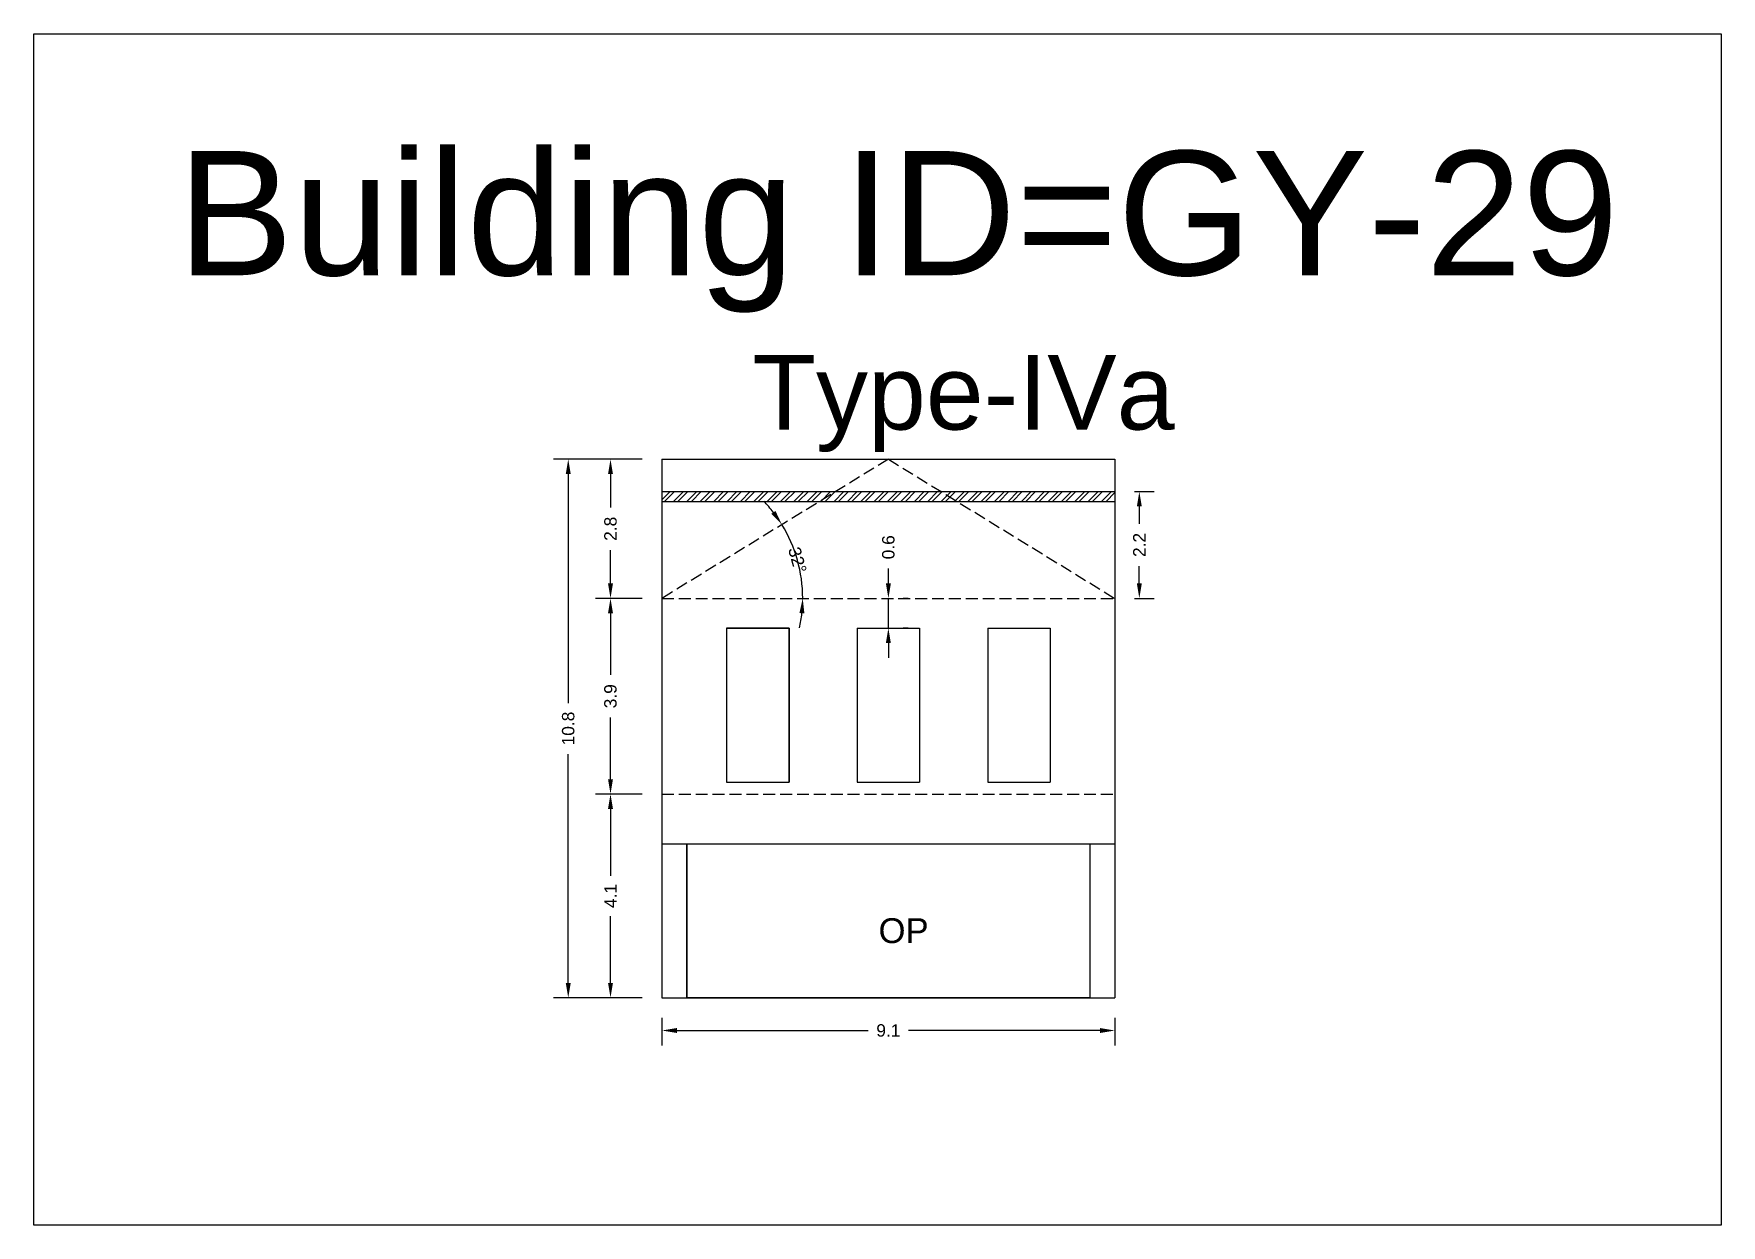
# Model space of a CAD drawing. Header units: metres. Extents: x 3416649 to 3417076, y -6712857 to -6712690.
# Drawn here: x 3416963.21 to 3416997.19, y -6712786.77 to -6712762.79 of the extents above; entities that cross this region are included whole.
import ezdxf

# ---------------------------------------------------------------- set-up
doc = ezdxf.new("R2010")
doc.units = ezdxf.units.M
doc.linetypes.add('ACAD_ISO02W100', pattern=[15, 12, -3])
doc.layers.add('Dotted', color=7, linetype='ACAD_ISO02W100', plot=False)
doc.styles.get("Standard").update_dxf_attribs({"font": 'arial.ttf'})
doc.dimstyles.new('ISO-25', dxfattribs={"dimtxt": 0.25, "dimasz": 0.3, "dimexe": 0.3, "dimexo": 0.4, "dimgap": 0.2, "dimtad": 0, "dimdec": 1, "dimdsep": 46, "dimtxsty": 'Standard', "dimcen": 2.5, "dimadec": 0, "dimazin": 0, "dimtfac": 1, "dimtdec": 1, "dimtmove": 0, "dimatfit": 3, "dimfxl": 1, "dimarcsym": 0})

# ---------------------------------------------------------------- blocks, each defined once
blk = doc.blocks.new('*D202')
at = {"color": 0, "lineweight": -2, "transparency": 16777216}
for start, end in [(37.6165, 43.6816), (0, 31.5514), (347.8698, 353.9349)]:
    blk.add_arc((3416975.86, -6712774.15), 2.835, start, end, dxfattribs=at)
at = {"color": 0, "transparency": 16777216}
for points in [[(3416978.147, -6712772.391), (3416978.064, -6712772.448), (3416978.276, -6712772.666)], [(3416978.629, -6712774.447), (3416978.729, -6712774.452), (3416978.695, -6712774.15)]]:
    blk.add_solid(points, dxfattribs=at)
at = {"layer": 'Defpoints', "color": 0, "transparency": 16777216}
for p in [(3416980.42, -6712771.35), (3416978.506, -6712773.132), (3416975.86, -6712774.15), (3416975.86, -6712774.15), (3416984.98, -6712774.15)]:
    blk.add_point(p, dxfattribs=at)
at = {"color": 0, "transparency": 16777216, "insert": (3416978.588, -6712773.379), "char_height": 0.25, "attachment_point": 5, "rotation": 285.7757}
blk.add_mtext('32°', dxfattribs=at)
blk = doc.blocks.new('*D203')
at = {"color": 0, "lineweight": -2, "transparency": 16777216}
for p, q in [((3416975.46, -6712778.09), (3416974.524, -6712778.09)), ((3416974.824, -6712778.39), (3416974.824, -6712779.732)), ((3416974.824, -6712781.89), (3416974.824, -6712780.548)), ((3416975.46, -6712782.19), (3416974.524, -6712782.19))]:
    blk.add_line(p, q, dxfattribs=at)
at = {"color": 0, "transparency": 16777216}
for points in [[(3416974.774, -6712778.39), (3416974.874, -6712778.39), (3416974.824, -6712778.09)], [(3416974.774, -6712781.89), (3416974.874, -6712781.89), (3416974.824, -6712782.19)]]:
    blk.add_solid(points, dxfattribs=at)
at = {"layer": 'Defpoints', "color": 0, "transparency": 16777216}
for p in [(3416974.824, -6712778.09), (3416975.86, -6712778.09), (3416975.86, -6712782.19)]:
    blk.add_point(p, dxfattribs=at)
at = {"color": 0, "transparency": 16777216, "insert": (3416974.824, -6712780.14), "char_height": 0.25, "attachment_point": 5, "rotation": 90}
blk.add_mtext('4.1', dxfattribs=at)
blk = doc.blocks.new('*D204')
at = {"color": 0, "lineweight": -2, "transparency": 16777216}
for p, q in [((3416975.46, -6712774.15), (3416974.524, -6712774.15)), ((3416974.824, -6712774.45), (3416974.824, -6712775.692)), ((3416974.824, -6712777.79), (3416974.824, -6712776.548)), ((3416975.46, -6712778.09), (3416974.524, -6712778.09))]:
    blk.add_line(p, q, dxfattribs=at)
at = {"color": 0, "transparency": 16777216}
for points in [[(3416974.774, -6712774.45), (3416974.874, -6712774.45), (3416974.824, -6712774.15)], [(3416974.774, -6712777.79), (3416974.874, -6712777.79), (3416974.824, -6712778.09)]]:
    blk.add_solid(points, dxfattribs=at)
at = {"layer": 'Defpoints', "color": 0, "transparency": 16777216}
for p in [(3416974.824, -6712774.15), (3416975.86, -6712774.15), (3416975.86, -6712778.09)]:
    blk.add_point(p, dxfattribs=at)
at = {"color": 0, "transparency": 16777216, "insert": (3416974.824, -6712776.12), "char_height": 0.25, "attachment_point": 5, "rotation": 90}
blk.add_mtext('3.9', dxfattribs=at)
blk = doc.blocks.new('*D205')
at = {"color": 0, "lineweight": -2, "transparency": 16777216}
for p, q in [((3416975.86, -6712782.59), (3416975.86, -6712783.148)), ((3416984.98, -6712782.59), (3416984.98, -6712783.148)), ((3416976.16, -6712782.848), (3416980.016, -6712782.848)), ((3416984.68, -6712782.848), (3416980.823, -6712782.848))]:
    blk.add_line(p, q, dxfattribs=at)
at = {"color": 0, "transparency": 16777216}
for points in [[(3416976.16, -6712782.798), (3416976.16, -6712782.898), (3416975.86, -6712782.848)], [(3416984.68, -6712782.798), (3416984.68, -6712782.898), (3416984.98, -6712782.848)]]:
    blk.add_solid(points, dxfattribs=at)
at = {"layer": 'Defpoints', "color": 0, "transparency": 16777216}
for p in [(3416975.86, -6712782.19), (3416984.98, -6712782.19), (3416984.98, -6712782.848)]:
    blk.add_point(p, dxfattribs=at)
at = {"color": 0, "transparency": 16777216, "insert": (3416980.42, -6712782.848), "char_height": 0.25, "attachment_point": 5}
blk.add_mtext('9.1', dxfattribs=at)
blk = doc.blocks.new('*D206')
at = {"color": 0, "lineweight": -2, "transparency": 16777216}
for p, q in [((3416975.46, -6712771.35), (3416974.524, -6712771.35)), ((3416974.824, -6712771.65), (3416974.824, -6712772.32)), ((3416974.824, -6712773.85), (3416974.824, -6712773.18)), ((3416975.46, -6712774.15), (3416974.524, -6712774.15))]:
    blk.add_line(p, q, dxfattribs=at)
at = {"color": 0, "transparency": 16777216}
for points in [[(3416974.774, -6712771.65), (3416974.874, -6712771.65), (3416974.824, -6712771.35)], [(3416974.774, -6712773.85), (3416974.874, -6712773.85), (3416974.824, -6712774.15)]]:
    blk.add_solid(points, dxfattribs=at)
at = {"layer": 'Defpoints', "color": 0, "transparency": 16777216}
for p in [(3416974.824, -6712771.35), (3416975.86, -6712771.35), (3416975.86, -6712774.15)]:
    blk.add_point(p, dxfattribs=at)
at = {"color": 0, "transparency": 16777216, "insert": (3416974.824, -6712772.75), "char_height": 0.25, "attachment_point": 5, "rotation": 90}
blk.add_mtext('2.8', dxfattribs=at)
blk = doc.blocks.new('*D207')
at = {"color": 0, "lineweight": -2, "transparency": 16777216}
for p, q in [((3416975.46, -6712771.35), (3416973.673, -6712771.35)), ((3416973.973, -6712771.65), (3416973.973, -6712776.257)), ((3416973.973, -6712781.89), (3416973.973, -6712777.283)), ((3416975.46, -6712782.19), (3416973.673, -6712782.19))]:
    blk.add_line(p, q, dxfattribs=at)
at = {"color": 0, "transparency": 16777216}
for points in [[(3416973.923, -6712771.65), (3416974.023, -6712771.65), (3416973.973, -6712771.35)], [(3416973.923, -6712781.89), (3416974.023, -6712781.89), (3416973.973, -6712782.19)]]:
    blk.add_solid(points, dxfattribs=at)
at = {"layer": 'Defpoints', "color": 0, "transparency": 16777216}
for p in [(3416973.973, -6712771.35), (3416975.86, -6712771.35), (3416975.86, -6712782.19)]:
    blk.add_point(p, dxfattribs=at)
at = {"color": 0, "transparency": 16777216, "insert": (3416973.973, -6712776.77), "char_height": 0.25, "attachment_point": 5, "rotation": 90}
blk.add_mtext('10.8', dxfattribs=at)
blk = doc.blocks.new('*D208')
at = {"color": 0, "lineweight": -2, "transparency": 16777216}
for p, q in [((3416980.42, -6712773.85), (3416980.42, -6712773.55)), ((3416980.42, -6712774.75), (3416980.42, -6712774.15)), ((3416980.82, -6712774.15), (3416980.72, -6712774.15)), ((3416980.82, -6712774.75), (3416980.72, -6712774.75)), ((3416980.42, -6712775.05), (3416980.42, -6712775.35))]:
    blk.add_line(p, q, dxfattribs=at)
at = {"color": 0, "transparency": 16777216}
for points in [[(3416980.37, -6712773.85), (3416980.47, -6712773.85), (3416980.42, -6712774.15)], [(3416980.37, -6712775.05), (3416980.47, -6712775.05), (3416980.42, -6712774.75)]]:
    blk.add_solid(points, dxfattribs=at)
at = {"layer": 'Defpoints', "color": 0, "transparency": 16777216}
for p in [(3416980.42, -6712774.15), (3416980.42, -6712774.15), (3416980.42, -6712774.75)]:
    blk.add_point(p, dxfattribs=at)
at = {"color": 0, "transparency": 16777216, "insert": (3416980.42, -6712773.122), "char_height": 0.25, "attachment_point": 5, "rotation": 90}
blk.add_mtext('0.6', dxfattribs=at)
blk = doc.blocks.new('*D209')
at = {"color": 0, "lineweight": -2, "transparency": 16777216}
for p, q in [((3416985.38, -6712772), (3416985.774, -6712772)), ((3416985.474, -6712772.3), (3416985.474, -6712772.647)), ((3416985.474, -6712773.85), (3416985.474, -6712773.503)), ((3416985.38, -6712774.15), (3416985.774, -6712774.15))]:
    blk.add_line(p, q, dxfattribs=at)
at = {"color": 0, "transparency": 16777216}
for points in [[(3416985.424, -6712772.3), (3416985.524, -6712772.3), (3416985.474, -6712772)], [(3416985.424, -6712773.85), (3416985.524, -6712773.85), (3416985.474, -6712774.15)]]:
    blk.add_solid(points, dxfattribs=at)
at = {"layer": 'Defpoints', "color": 0, "transparency": 16777216}
for p in [(3416984.98, -6712772), (3416985.474, -6712772), (3416984.98, -6712774.15)]:
    blk.add_point(p, dxfattribs=at)
at = {"color": 0, "transparency": 16777216, "insert": (3416985.474, -6712773.075), "char_height": 0.25, "attachment_point": 5, "rotation": 90}
blk.add_mtext('2.2', dxfattribs=at)

msp = doc.modelspace()

# ---------------------------------------------------------------- hatches: boundary and pattern name
h = msp.add_hatch()
h.set_pattern_fill('ANSI32', color=256, scale=0.02)
h.set_pattern_definition([(45, (-10.2469, 0), (-0.134703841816, 0.134703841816), []), (45, (-10.1571, 0), (-0.134703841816, 0.134703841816), [])])
h.paths.add_polyline_path([(3416981.478, -6712772), (3416979.361, -6712772), (3416979.035, -6712772.2), (3416981.804, -6712772.2)])
h.paths.add_polyline_path([(3416984.98, -6712772), (3416981.478, -6712772), (3416981.804, -6712772.2), (3416984.98, -6712772.2)])
h.paths.add_polyline_path([(3416979.361, -6712772), (3416975.86, -6712772), (3416975.86, -6712772.2), (3416979.035, -6712772.2)])

# ---------------------------------------------------------------- linework, layer by layer
for points in [[(3416963.209, -6712762.787), (3416997.193, -6712762.787), (3416997.193, -6712786.767), (3416963.209, -6712786.767)], [(3416978.42, -6712774.75), (3416977.16, -6712774.75), (3416977.16, -6712777.85), (3416978.42, -6712777.85)], [(3416976.36, -6712779.09), (3416984.48, -6712779.09), (3416984.48, -6712782.19), (3416976.36, -6712782.19)]]:
    msp.add_lwpolyline(points, close=True)
for points in [[(3416975.86, -6712771.35), (3416984.98, -6712771.35)], [(3416975.86, -6712771.35), (3416975.86, -6712782.19)], [(3416984.98, -6712771.35), (3416984.98, -6712782.19)], [(3416975.86, -6712772), (3416984.98, -6712772)], [(3416975.86, -6712772.2), (3416984.98, -6712772.2)], [(3416977.16, -6712774.75), (3416978.42, -6712774.75)], [(3416977.16, -6712774.75), (3416977.16, -6712777.85)], [(3416978.42, -6712774.75), (3416978.42, -6712777.85)], [(3416979.79, -6712774.75), (3416981.05, -6712774.75)], [(3416979.79, -6712774.75), (3416979.79, -6712777.85)], [(3416981.05, -6712774.75), (3416981.05, -6712777.85)], [(3416982.42, -6712774.75), (3416982.42, -6712777.85)], [(3416982.42, -6712774.75), (3416983.68, -6712774.75)], [(3416983.68, -6712774.75), (3416983.68, -6712777.85)], [(3416977.16, -6712777.85), (3416978.42, -6712777.85)], [(3416979.79, -6712777.85), (3416981.05, -6712777.85)], [(3416982.42, -6712777.85), (3416983.68, -6712777.85)], [(3416975.86, -6712779.09), (3416984.98, -6712779.09)], [(3416976.36, -6712779.09), (3416976.36, -6712782.19)], [(3416984.48, -6712779.09), (3416984.48, -6712782.19)], [(3416975.86, -6712782.19), (3416984.98, -6712782.19)]]:
    msp.add_lwpolyline(points)
at = {"layer": 'Dotted', "ltscale": 0.02}
for points in [[(3416980.42, -6712771.35), (3416975.86, -6712774.15)], [(3416980.42, -6712771.35), (3416984.98, -6712774.15)], [(3416975.86, -6712774.15), (3416984.98, -6712774.15)], [(3416975.86, -6712778.09), (3416984.98, -6712778.09)]]:
    msp.add_lwpolyline(points, dxfattribs=at)

# ---------------------------------------------------------------- texts
at = {"attachment_point": 1}
for s, width, heights, insert, char_height in [('Building ID=GY-29', 67.86454, [0.517], (3416966.106, -6712765.147), 2.5), ('Type-IVa ', 9.99112, [0.517], (3416977.682, -6712769.253), 1.5), ('OP', 1.17554, [0], (3416980.222, -6712780.588), 0.5)]:
    msp.add_mtext_dynamic_manual_height_columns(s, width=width, gutter_width=12.5, heights=heights, dxfattribs=dict(at, insert=insert, char_height=char_height))

# ---------------------------------------------------------------- dimensions: what is measured, and where the dimension line sits
for base, p1, p2, picture, middle in [((3416973.973, -6712771.35), (3416975.86, -6712782.19), (3416975.86, -6712771.35), '*D207', (3416973.973, -6712776.77)), ((3416974.824, -6712771.35), (3416975.86, -6712774.15), (3416975.86, -6712771.35), '*D206', (3416974.824, -6712772.75)), ((3416985.47418037, -6712771.999983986), (3416984.9796447, -6712774.149983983), (3416984.9796447, -6712771.999983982), '*D209', (3416985.474180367, -6712773.074983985)), ((3416980.42, -6712774.15), (3416980.42, -6712774.75), (3416980.42, -6712774.15), '*D208', (3416980.42, -6712773.122)), ((3416974.824, -6712774.15), (3416975.86, -6712778.09), (3416975.86, -6712774.15), '*D204', (3416974.824, -6712776.12)), ((3416974.824, -6712778.09), (3416975.86, -6712782.19), (3416975.86, -6712778.09), '*D203', (3416974.824, -6712780.14))]:
    dim = msp.add_linear_dim(base=base, p1=p1, p2=p2, angle=90, dimstyle='ISO-25')
    dim.commit()
    dim.dimension.update_dxf_attribs({"geometry": picture, "text_midpoint": middle})
dim = msp.add_angular_dim_2l(base=(3416978.506, -6712773.132), line1=((3416975.86, -6712774.15), (3416984.98, -6712774.15)), line2=((3416980.42, -6712771.35), (3416975.86, -6712774.15)), dimstyle='ISO-25')
dim.commit()
dim.dimension.update_dxf_attribs({"geometry": '*D202', "text_midpoint": (3416978.588, -6712773.379)})
dim = msp.add_linear_dim(base=(3416984.98, -6712782.848), p1=(3416975.86, -6712782.19), p2=(3416984.98, -6712782.19), dimstyle='ISO-25')
dim.commit()
dim.dimension.update_dxf_attribs({"geometry": '*D205', "text_midpoint": (3416980.42, -6712782.848)})

doc.saveas('drawing.dxf')
